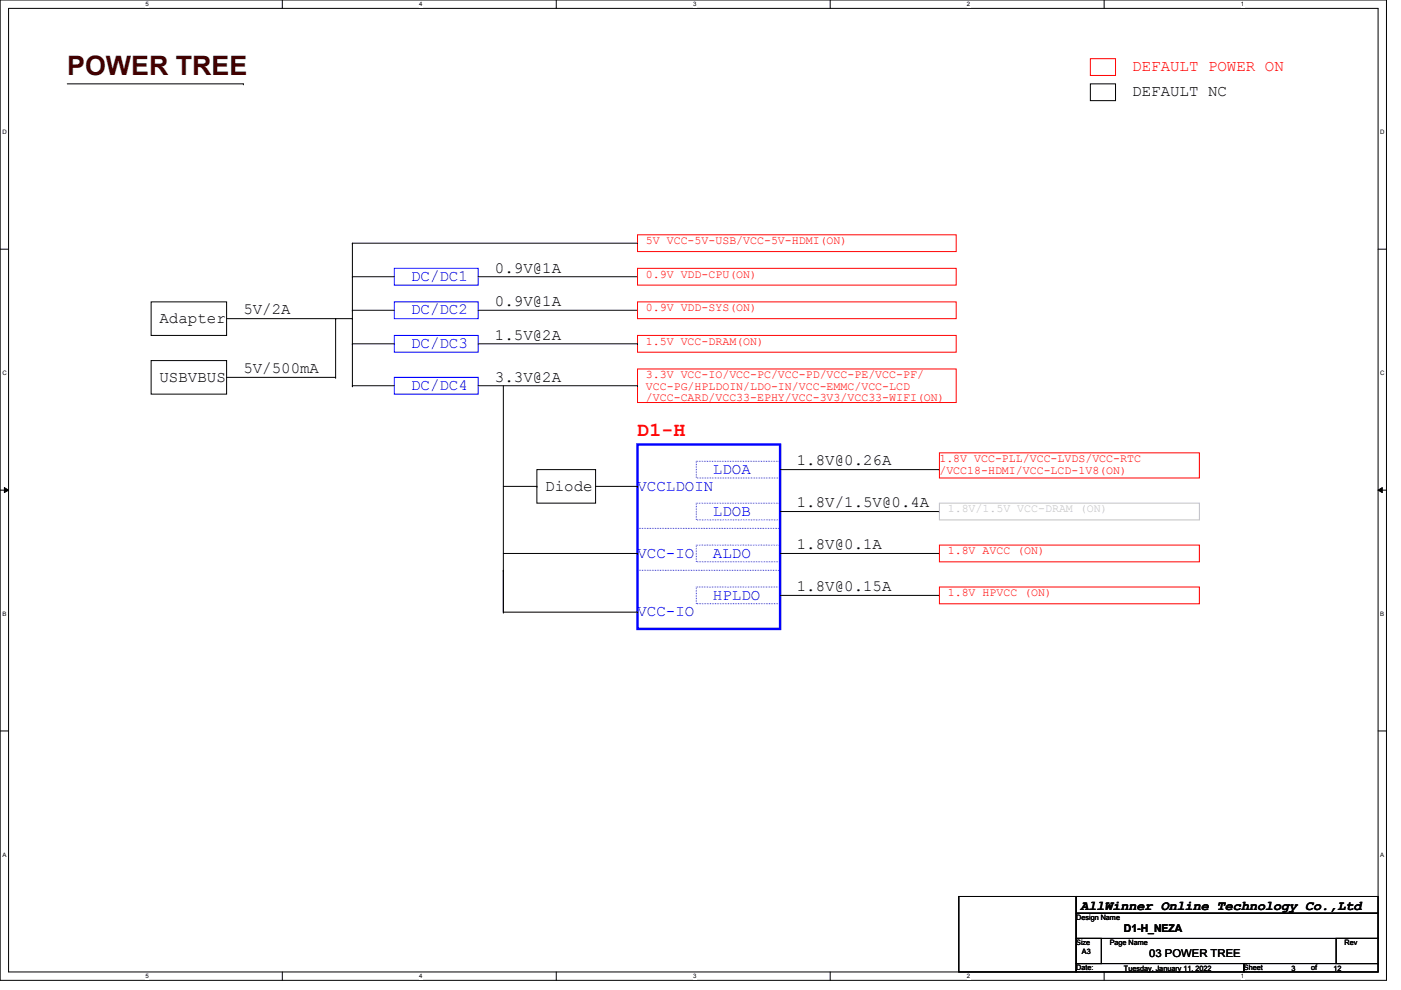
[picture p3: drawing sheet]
<svg xmlns="http://www.w3.org/2000/svg" width="297mm" height="210mm" viewBox="0 0 297 210" stroke-linecap="round" stroke-linejoin="round" font-family="sans-serif">
<defs><g id="words">
<text font-size="5.7" fill="#400000" x="14.3" y="16">POWER TREE</text>
<text font-size="4.2" fill="#f00" x="135.2" y="92.5">D1-H</text>
<text font-size="3.3" fill="#f00" x="240.1" y="15.1">DEFAULT POWER ON</text>
<g font-size="3.3">
<text x="240.1" y="20.4">DEFAULT NC</text>
<text x="104.9" y="57.8">0.9V@1A</text>
<text x="104.9" y="64.9">0.9V@1A</text>
<text x="33.8" y="68.5">Adapter</text>
<text x="51.6" y="66.7">5V/2A</text>
<text x="104.9" y="72">1.5V@2A</text>
<text x="33.8" y="80.9">USBVBUS</text>
<text x="51.6" y="79.1">5V/500mA</text>
<text x="104.9" y="80.9">3.3V@2A</text>
<text x="168.9" y="98.7">1.8V@0.26A</text>
<text x="115.6" y="104">Diode</text>
<text x="168.9" y="107.6">1.8V/1.5V@0.4A</text>
<text x="168.9" y="116.5">1.8V@0.1A</text>
<text x="168.9" y="125.3">1.8V@0.15A</text>
</g>
<g font-size="3.3" fill="#00f">
<text x="87.2" y="59.6">DC/DC1</text>
<text x="87.2" y="66.7">DC/DC2</text>
<text x="87.2" y="73.8">DC/DC3</text>
<text x="87.2" y="82.7">DC/DC4</text>
<text x="151.2" y="100.5">LDOA</text>
<text x="135.2" y="104">VCCLDOIN</text>
<text x="151.2" y="109.3">LDOB</text>
<text x="135.2" y="118.2">VCC-IO</text>
<text x="151.2" y="118.2">ALDO</text>
<text x="135.2" y="130.7">VCC-IO</text>
<text x="151.2" y="127.1">HPLDO</text>
</g>
<text font-size="2.8" x="229.1" y="193">AllWinner Online Technology Co.,Ltd</text>
<g font-size="2.5" fill="#f00">
<text x="136.9" y="51.7">5V VCC-5V-USB/VCC-5V-HDMI(ON)</text>
<text x="136.9" y="58.8">0.9V VDD-CPU(ON)</text>
<text x="136.9" y="66">0.9V VDD-SYS(ON)</text>
<text x="136.9" y="73.1">1.5V VCC-DRAM(ON)</text>
<text x="136.9" y="80.2">3.3V VCC-IO/VCC-PC/VCC-PD/VCC-PE/VCC-PF/</text>
<text x="136.9" y="82.6">VCC-PG/HPLDOIN/LDO-IN/VCC-EMMC/VCC-LCD</text>
<text x="136.9" y="85.1">/VCC-CARD/VCC33-EPHY/VCC-3V3/VCC33-WIFI(ON)</text>
<text x="199.2" y="98">1.8V VCC-PLL/VCC-LVDS/VCC-RTC</text>
<text x="199.2" y="100.4">/VCC18-HDMI/VCC-LCD-1V8(ON)</text>
<text x="201" y="117.5">1.8V AVCC (ON)</text>
<text x="201" y="126.4">1.8V HPVCC (ON)</text>
</g>
<text font-size="2.5" fill="#c0c0c0" x="201" y="108.6">1.8V/1.5V VCC-DRAM (ON)</text>
<g font-size="2.3">
<text x="238.3" y="197.7">D1-H_NEZA</text>
<text x="243.6" y="203">03 POWER TREE</text>
</g>
<g font-size="1.6">
<text x="228.2" y="195.1">Design Name</text>
<text x="228.2" y="200.4">Size</text>
<text x="229.4" y="202.4">A3</text>
<text x="235.3" y="200.4">Page Name</text>
<text x="285.1" y="200.4">Rev</text>
<text x="228.2" y="205.7">Date:</text>
<text x="238.3" y="205.9">Tuesday, January 11, 2022</text>
<text x="263.7" y="205.7">Sheet</text>
<text x="273.9" y="205.9">3</text>
<text x="278" y="205.7">of</text>
<text x="282.7" y="205.9">12</text>
</g>
<g font-size="1.3">
<text x="30.8" y="1.3">5</text>
<text x="88.9" y="1.3">4</text>
<text x="146.9" y="1.3">3</text>
<text x="205" y="1.3">2</text>
<text x="263.1" y="1.3">1</text>
<text x=".5" y="28.4">D</text>
<text x="292.6" y="28.4">D</text>
<text x=".5" y="79.5">C</text>
<text x="292.6" y="79.5">C</text>
<text x=".5" y="130.6">B</text>
<text x="292.6" y="130.6">B</text>
<text x=".5" y="181.7">A</text>
<text x="292.6" y="181.7">A</text>
<text x="30.8" y="207.4">5</text>
<text x="88.9" y="207.4">4</text>
<text x="146.9" y="207.4">3</text>
<text x="205" y="207.4">2</text>
<text x="263.1" y="207.4">1</text>
</g>
</g></defs>
<path d="M0 0h294v207.9h-294zM1.8 1.8h290.4v204.3h-290.4z" fill="none" stroke="#000" stroke-width=".21"/>
<g fill="#fff">
<path d="M30.8 .2h.7v1.4h-.7z"/>
<path d="M30.8 206.2h.7v1.4h-.7z"/>
</g>
<path d="M59.9 0v1.8M59.9 206.1v1.8" fill="none" stroke="#000" stroke-width=".21"/>
<g fill="#fff">
<path d="M88.9 .2h.6v1.4h-.6z"/>
<path d="M88.9 206.2h.6v1.4h-.6z"/>
</g>
<path d="M117.9 0v1.8M117.9 206.1v1.8" fill="none" stroke="#000" stroke-width=".21"/>
<g fill="#fff">
<path d="M146.9 .2h.7v1.4h-.7z"/>
<path d="M146.9 206.2h.7v1.4h-.7z"/>
</g>
<path d="M176 0v1.8M176 206.1v1.8" fill="none" stroke="#000" stroke-width=".21"/>
<g fill="#fff">
<path d="M205 .2h.7v1.4h-.7z"/>
<path d="M205 206.2h.7v1.4h-.7z"/>
</g>
<path d="M234.1 0v1.8M234.1 206.1v1.8" fill="none" stroke="#000" stroke-width=".21"/>
<g fill="#fff">
<path d="M263.1 .2h.7v1.4h-.7z"/>
<path d="M263.1 206.2h.7v1.4h-.7z"/>
<path d="M.5 27.3h.9v1.4h-.9z"/>
<path d="M292.6 27.3h.9v1.4h-.9z"/>
<path d="M.5 78.4h.9v1.4h-.9z"/>
<path d="M292.6 78.4h.9v1.4h-.9z"/>
</g>
<path d="M0 52.8h1.8M292.2 52.8h1.8" fill="none" stroke="#000" stroke-width=".21"/>
<g fill="#fff">
<path d="M.5 129.5h.8v1.4h-.8z"/>
<path d="M292.6 129.5h.9v1.4h-.9z"/>
</g>
<path d="M0 103.9h1.8M.9 103.4l.9 .5-.9 .5zM292.2 103.9l.9-.5v1zM292.2 103.9h1.8" fill="none" stroke="#000" stroke-width=".21"/>
<path d="M.9 103.4l.9 .5-.9 .5zM292.2 103.9l.9-.5v1z" fill="#000"/>
<g fill="#fff">
<path d="M.5 180.5h.8v1.4h-.8z"/>
<path d="M292.6 180.5h.9v1.4h-.9z"/>
</g>
<g fill="none" stroke="#000" stroke-width=".21">
<path d="M14.3 17.8h37.3M51.6 17.8h.1M231.2 17.8h5.3v3.5h-5.3zM74.7 51.6h.1M74.7 58.7h.1M74.7 51.6h60.5M74.7 58.7h8.9M74.7 51.6v30.2M101.4 58.7h33.8M135.2 58.7h.1M32 64h16v7.1h-16zM32 76.5h16v7.1h-16z"/>
<path d="M48 67.6h26.7M71.2 67.6h.1M71.2 67.6v12.4M74.7 67.6h.1M74.7 65.8h.1M74.7 72.9h.1M74.7 65.8h8.9M74.7 72.9h8.9M101.4 65.8h33.8M101.4 72.9h33.8M135.2 65.8h.1M135.2 72.9h.1"/>
<path d="M48 80h23.2M71.2 80h.1M74.7 81.8h.1M74.7 81.8h8.9M101.4 81.8h33.8M106.7 81.8v48M113.8 99.6h12.5v7.1h-12.5zM135.2 81.8h.1M165.4 99.6h33.8M199.2 99.6h.1M106.7 117.3h28.5M106.7 103.1h7.1"/>
<path d="M113.8 103.1h.1M126.3 103.1h8.9M135.2 117.3h.1M135.2 103.1h.1M165.4 108.5h33.8M165.4 117.3h33.8M199.2 108.5h.1M199.2 117.3h.1M106.7 129.8h.1M106.7 120.9h.1M106.7 129.8h28.5M135.2 129.8h.1"/>
<path d="M165.4 126.2h33.8M199.2 126.2h.1M0 155h1.8M292.2 155h1.8M203.3 190.1h24.9v16h-24.9zM228.2 190.1h64v3.5h-64zM228.2 193.6h64v5.4h-64zM228.2 199h5.3v5.3h-5.3zM283.3 199h8.9v5.3h-8.9zM228.2 204.3h35.5v1.8h-35.5zM263.7 204.3h28.5v1.8h-28.5z"/>
</g>
<path d="M83.6 56.9h17.8v3.6h-17.8zM83.6 64h17.8v3.6h-17.8zM83.6 71.1h17.8v3.6h-17.8zM83.6 80h17.8v3.6h-17.8z" fill="none" stroke="#00f" stroke-width=".21"/>
<path d="M231.2 12.4h5.3v3.6h-5.3zM135.2 49.8h67.5v3.5h-67.5zM135.2 56.9h67.5v3.6h-67.5zM135.2 64h67.5v3.6h-67.5zM135.2 78.2h67.5v7.1h-67.5zM135.2 71.1h67.5v3.6h-67.5zM199.2 96h55.1v5.3h-55.1zM199.2 115.6h55.1v3.5h-55.1zM199.2 124.5h55.1v3.5h-55.1z" fill="none" stroke="#f00" stroke-width=".21"/>
<path d="M135.2 94.2h30.2v39.1h-30.2z" fill="none" stroke="#00f" stroke-width=".51"/>
<path d="M147.6 97.8h17.8v3.5h-17.8zM135.2 112h30.2M147.6 106.7h17.8v3.5h-17.8zM147.6 115.6h17.8v3.5h-17.8zM165.4 112h.1M135.2 120.9h30.2M147.6 124.5h17.8v3.5h-17.8zM165.4 120.9h.1" fill="none" stroke="#00f" stroke-width=".21" stroke-dasharray="0 .3"/>
<path d="M199.2 106.7h55.1v3.5h-55.1z" fill="none" stroke="#c0c0c0" stroke-width=".21"/>
<use href="#words"/>
</svg>
